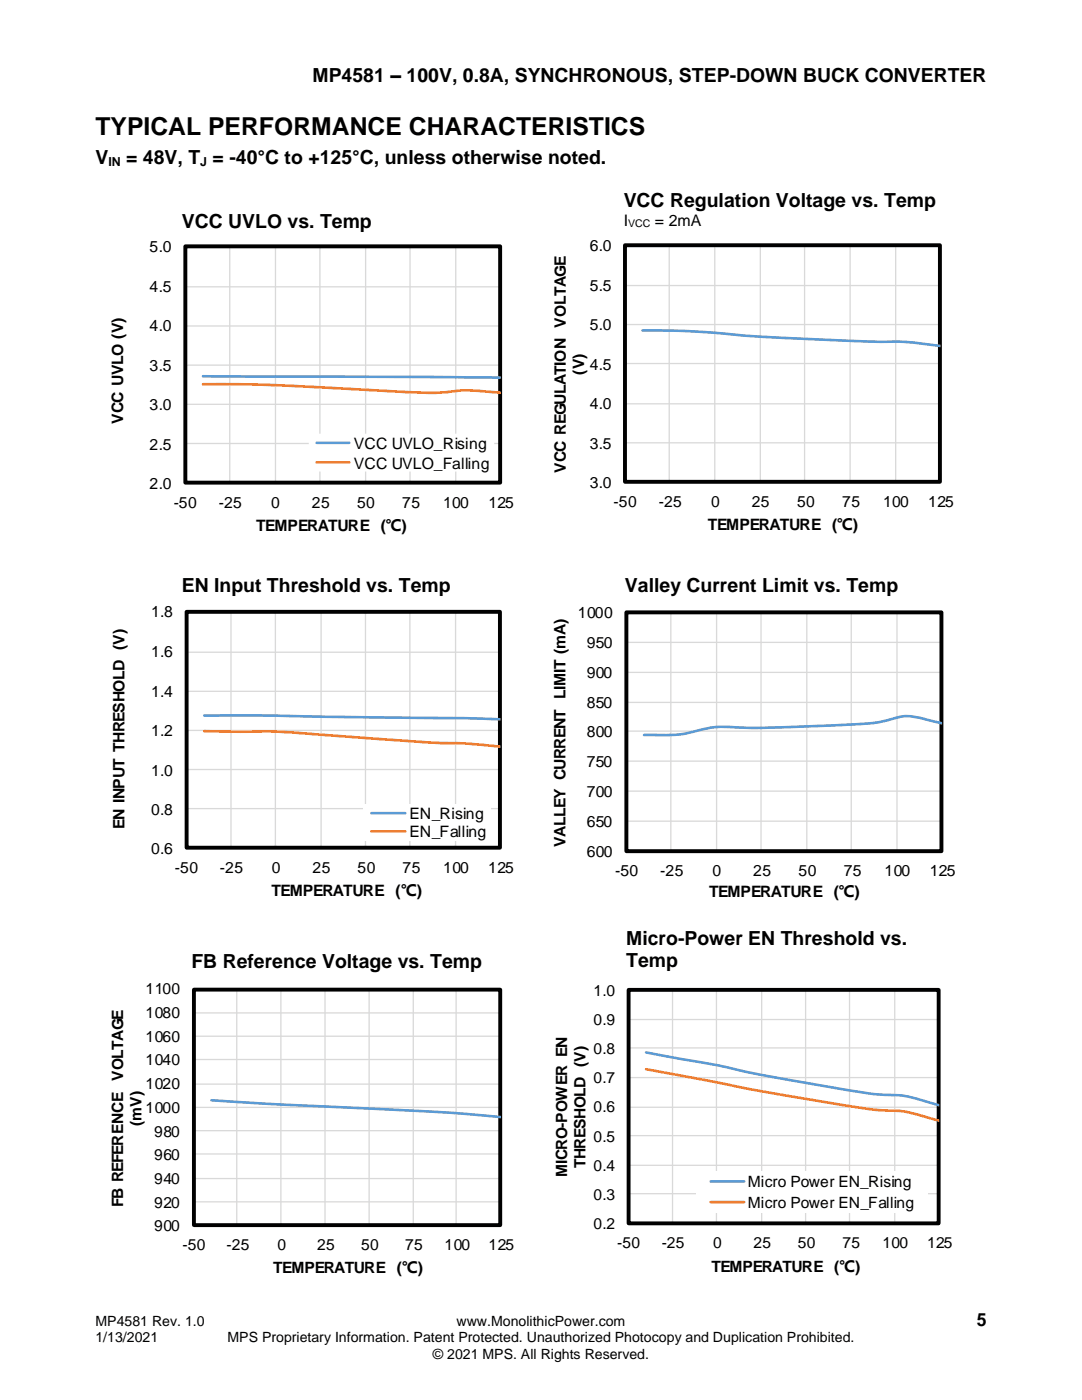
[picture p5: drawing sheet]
<svg xmlns="http://www.w3.org/2000/svg" width="216mm" height="279mm" viewBox="0 0 216 279" stroke-linecap="round" stroke-linejoin="round" font-family="sans-serif">
<defs><g id="words">
<text font-size="4.9" x="19" y="27">TYPICAL PERFORMANCE CHARACTERISTICS</text>
<g font-size="3.9">
<text x="62.4" y="16.3">MP4581 – 100V, 0.8A, SYNCHRONOUS, STEP-DOWN BUCK CONVERTER</text>
<text x="19" y="32.7">V</text>
<text x="25.2" y="32.7">= 48V, T = -40°C to +125°C, unless otherwise noted.</text>
<text x="124.5" y="41.4">VCC Regulation Voltage vs. Temp</text>
<text x="36.3" y="45.5">VCC UVLO vs. Temp</text>
<text x="36.3" y="118.1">EN Input Threshold vs. Temp</text>
<text x="124.7" y="118.1">Valley Current Limit vs. Temp</text>
<text x="125" y="188.6">Micro-Power EN Threshold vs.</text>
<text x="38.2" y="193.3">FB Reference Voltage vs. Temp</text>
<text x="125" y="193">Temp</text>
</g>
<text font-size="3.5" x="194.9" y="264.5">5</text>
<g font-size="3.2">
<text x="124.5" y="45.2">I</text>
<text x="130.7" y="45.2">= 2mA</text>
</g>
<g font-size="3.1">
<text x="29.9" y="50.3">5.0</text>
<text x="117.7" y="50.1">6.0</text>
<text x="29.9" y="58.2">4.5</text>
<text x="117.7" y="58">5.5</text>
<text x="117.7" y="65.9">5.0</text>
<text x="29.9" y="66.1">4.0</text>
<text x="29.9" y="74">3.5</text>
<text x="116.6" y="74.8" transform="rotate(-90 116.6 74.8)">(V)</text>
<text x="117.7" y="73.8">4.5</text>
<text x="29.9" y="81.9">3.0</text>
<text x="117.7" y="81.7">4.0</text>
<text x="24.6" y="84.6" transform="rotate(-90 24.6 84.6)">VCC UVLO (V)</text>
<text x="29.9" y="89.8">2.5</text>
<text x="70.6" y="89.7">VCC UVLO_Rising</text>
<text x="117.7" y="89.6">3.5</text>
<text x="70.6" y="93.5">VCC UVLO_Falling</text>
<text x="112.9" y="94.3" transform="rotate(-90 112.9 94.3)">VCC REGULATION VOLTAGE</text>
<text x="29.9" y="97.7">2.0</text>
<text x="34.7" y="101.4">-50</text>
<text x="43.7" y="101.4">-25</text>
<text x="54.1" y="101.4">0</text>
<text x="62.2" y="101.4">25</text>
<text x="71.3" y="101.4">50</text>
<text x="80.3" y="101.4">75</text>
<text x="88.4" y="101.4">100</text>
<text x="97.4" y="101.4">125</text>
<text x="117.7" y="97.5">3.0</text>
<text x="122.4" y="101.2">-50</text>
<text x="131.5" y="101.2">-25</text>
<text x="141.9" y="101.2">0</text>
<text x="150" y="101.2">25</text>
<text x="159" y="101.2">50</text>
<text x="168.1" y="101.2">75</text>
<text x="176.2" y="101.2">100</text>
<text x="185.2" y="101.2">125</text>
<text x="51.1" y="105.9">TEMPERATURE (℃)</text>
<text x="141.3" y="105.7">TEMPERATURE (℃)</text>
<text x="30.1" y="123.2">1.8</text>
<text x="115.3" y="123.3">1000</text>
<text x="30.1" y="131.1">1.6</text>
<text x="117.1" y="129.3">950</text>
<text x="117.1" y="135.2">900</text>
<text x="30.1" y="139">1.4</text>
<text x="117.1" y="141.2">850</text>
<text x="30.1" y="146.9">1.2</text>
<text x="117.1" y="147.2">800</text>
<text x="30.1" y="154.8">1.0</text>
<text x="117.1" y="153.1">750</text>
<text x="117.1" y="159.1">700</text>
<text x="24.9" y="165.5" transform="rotate(-90 24.9 165.5)">EN INPUT THRESHOLD (V)</text>
<text x="30.1" y="162.7">0.8</text>
<text x="81.7" y="163.4">EN_Rising</text>
<text x="81.7" y="167.1">EN_Falling</text>
<text x="117.1" y="165.1">650</text>
<text x="30.1" y="170.5">0.6</text>
<text x="112.8" y="169" transform="rotate(-90 112.8 169)">VALLEY CURRENT LIMIT (mA)</text>
<text x="117.1" y="171.1">600</text>
<text x="34.9" y="174.3">-50</text>
<text x="43.9" y="174.3">-25</text>
<text x="54.2" y="178.8">TEMPERATURE (℃)</text>
<text x="54.3" y="174.3">0</text>
<text x="62.4" y="174.3">25</text>
<text x="71.4" y="174.3">50</text>
<text x="80.3" y="174.3">75</text>
<text x="88.5" y="174.3">100</text>
<text x="97.4" y="174.3">125</text>
<text x="122.7" y="174.8">-50</text>
<text x="131.8" y="174.8">-25</text>
<text x="141.5" y="179">TEMPERATURE (℃)</text>
<text x="142.2" y="174.8">0</text>
<text x="150.3" y="174.8">25</text>
<text x="159.3" y="174.8">50</text>
<text x="168.4" y="174.8">75</text>
<text x="176.5" y="174.8">100</text>
<text x="185.5" y="174.8">125</text>
<text x="29.1" y="203.2">1080</text>
<text x="29.1" y="198.4">1100</text>
<text x="118.4" y="198.7">1.0</text>
<text x="29.1" y="207.9">1060</text>
<text x="118.4" y="204.5">0.9</text>
<text x="29.1" y="212.6">1040</text>
<text x="118.4" y="210.3">0.8</text>
<text x="29.1" y="217.4">1020</text>
<text x="118.4" y="216.2">0.7</text>
<text x="28.2" y="224.7" transform="rotate(-90 28.2 224.7)">(mV)</text>
<text x="29.1" y="222.1">1000</text>
<text x="30.8" y="226.8">980</text>
<text x="118.4" y="227.9">0.5</text>
<text x="118.4" y="222">0.6</text>
<text x="30.8" y="231.6">960</text>
<text x="116.8" y="233.1" transform="rotate(-90 116.8 233.1)">THRESHOLD (V)</text>
<text x="118.4" y="233.7">0.4</text>
<text x="30.8" y="236.3">940</text>
<text x="113.2" y="234.9" transform="rotate(-90 113.2 234.9)">MICRO-POWER EN</text>
<text x="118.4" y="239.5">0.3</text>
<text x="149.3" y="237">Micro Power EN_Rising</text>
<text x="24.6" y="240.8" transform="rotate(-90 24.6 240.8)">FB REFERENCE VOLTAGE</text>
<text x="30.8" y="245.8">900</text>
<text x="30.8" y="241">920</text>
<text x="118.4" y="245.4">0.2</text>
<text x="149.3" y="241.1">Micro Power EN_Falling</text>
<text x="36.4" y="249.5">-50</text>
<text x="45.2" y="249.5">-25</text>
<text x="55.4" y="249.5">0</text>
<text x="63.3" y="249.5">25</text>
<text x="72" y="249.5">50</text>
<text x="80.8" y="249.5">75</text>
<text x="88.7" y="249.5">100</text>
<text x="97.5" y="249.5">125</text>
<text x="123.2" y="249.1">-50</text>
<text x="132" y="249.1">-25</text>
<text x="142.3" y="249.1">0</text>
<text x="150.3" y="249.1">25</text>
<text x="159.2" y="249.1">50</text>
<text x="168.1" y="249.1">75</text>
<text x="176.1" y="249.1">100</text>
<text x="185" y="249.1">125</text>
<text x="54.5" y="254">TEMPERATURE (℃)</text>
<text x="141.9" y="253.9">TEMPERATURE (℃)</text>
</g>
<g font-size="2.8">
<text x="19" y="264.5">MP4581 Rev. 1.0</text>
<text x="19" y="267.9">1/13/2021</text>
<text x="45.4" y="267.9">MPS Proprietary Information. Patent Protected. Unauthorized Photocopy and Duplication Prohibited.</text>
<text x="91.1" y="264.5">www.MonolithicPower.com</text>
<text x="86.4" y="271.2">© 2021 MPS. All Rights Reserved.</text>
</g>
<g font-size="2.5">
<text x="21.6" y="33.1">IN</text>
<text x="40" y="33.1">J</text>
</g>
<text font-size="2.1" x="125.3" y="45.4">VCC</text>
</g></defs>
<path d="M37 49.2h62.8v47.1h-62.8M37 57.2h62.8M45.8 49.2v47.1M55 49.2v47.1M63.8 49.2v47.1M73 49.2v47.1M81.8 49.2v47.1M90.9 49.2v47.1M37 65.1h62.8M37 72.9h62.8M37 80.7h62.8M37 88.5h62.8" fill="none" stroke="#d9d9d9" stroke-width=".26"/>
<path d="M37 49.2h62.8v47.1h-62.8z" fill="none" stroke="#000" stroke-width=".78" stroke-linecap="butt"/>
<path d="M37 49.2v47.1h62.8" fill="none" stroke="#000" stroke-width=".26"/>
<path d="M40.5 75.1l59.4 .2" fill="none" stroke="#5b9bd5" stroke-width=".52"/>
<path d="M40.5 76.7l14.4 .2 23.5 1.2a57.9 57.9 0 0 0 12.5-.1 47.6 47.6 0 0 1 9 .4" fill="none" stroke="#ed7d31" stroke-width=".52"/>
<path d="M61.6 86.6h37v7.5h-37z" fill-rule="evenodd" fill="#fff"/>
<path d="M128.2 66h1.6a175.8 175.8 0 0 1 20.6 1.1l6.9 .4a433 433 0 0 0 24 .8l6.4 .7M63.2 88.4h6.5M40.8 142.8h13.4l38.5 .5 7.2 .3" fill="none" stroke="#5b9bd5" stroke-width=".52"/>
<path d="M63.2 92.3h6.5M40.8 145.9l5.5 .1a130.6 130.6 0 0 1 18.9 .7l4.5 .3a335.3 335.3 0 0 0 24.6 1.5l5.6 .5" fill="none" stroke="#ed7d31" stroke-width=".52"/>
<g fill="none" stroke="#d9d9d9" stroke-width=".26">
<path d="M124.7 48.9h62.9v47.3h-62.9M124.7 57h62.9M133.5 48.9v47.3M142.6 48.9v47.3M151.7 48.9v47.3M160.5 48.9v47.3M169.6 48.9v47.3M178.7 48.9v47.3M124.7 64.8h62.9M124.7 72.6h62.9M124.7 80.6h62.9M124.7 88.4h62.9"/>
<path d="M37.2 122.1h62.6v47.1h-62.6M37.2 130.2h62.6M37.2 138h62.6M46.1 122.1v47.1M55 122.1v47.1M64.1 122.1v47.1M72.9 122.1v47.1M81.8 122.1v47.1M90.9 122.1v47.1M37.2 145.8h62.6M37.2 153.6h62.6M37.2 161.4h62.6"/>
</g>
<path d="M124.7 48.9h62.8v47.3h-62.8zM37.2 122.1h62.6v47.1h-62.6z" fill="none" stroke="#000" stroke-width=".78" stroke-linecap="butt"/>
<path d="M124.7 48.9v47.3h62.9M37.2 122.1v47.1h62.6" fill="none" stroke="#000" stroke-width=".26"/>
<path d="M72.5 160.5h25.6v7.2h-25.6z" fill-rule="evenodd" fill="#fff"/>
<path d="M188 144.4l-.8-.2a24.5 24.5 0 0 0-7-1.2l-.7 .1a30.5 30.5 0 0 1-9.8 1.5 238.5 238.5 0 0 1-25.4 .4 33.1 33.1 0 0 0-7.8 1.4l-2.4 .3h-5.6M74.1 162.3h6.8M42.2 219.6l13 .8 32 1.5 12.7 1M128.9 210l6.3 1.2a158.5 158.5 0 0 1 15.5 3.1l17.1 3a66.3 66.3 0 0 0 12.5 1.4l2.4 .5 4.7 1.4" fill="none" stroke="#5b9bd5" stroke-width=".52"/>
<path d="M74.1 165.9h6.8M128.9 213.4l21.8 4.2 17.1 2.9a71.4 71.4 0 0 0 12.5 1.3l7.1 1.9" fill="none" stroke="#ed7d31" stroke-width=".52"/>
<g fill="none" stroke="#d9d9d9" stroke-width=".26">
<path d="M125 122.2h62.9v47.7h-62.9M125 128.2h62.9M125 134.2h62.9M133.9 122.2v47.7M143 122.2v47.7M151.9 122.2v47.7M161 122.2v47.7M169.9 122.2v47.7M179 122.2v47.7M125 140.2h62.9M125 145.9h62.9M125 151.9h62.9"/>
<path d="M125 157.9h62.9M125 163.9h62.9M38.7 197.5h61.1v47h-61.1M47.2 197.5v47M56 197.5v47M64.9 197.5v47M73.7 197.5v47M82.5 197.5v47M91 197.5v47M125.4 197.5h61.9v46.6h-61.9M134.2 197.5v46.6M143 197.5v46.6"/>
<path d="M152 197.5v46.6M160.7 197.5v46.6M169.5 197.5v46.6M178.5 197.5v46.6M38.7 202.2h61.1M38.7 206.8h61.1M38.7 211.4h61.1M38.7 216.4h61.1M125.4 203.5h61.9M125.4 209.1h61.9M125.4 215.1h61.9M38.7 221h61.1"/>
<path d="M38.7 225.7h61.1M38.7 230.3h61.1M38.7 235.2h61.1M38.7 239.9h61.1M125.4 221h61.9M125.4 226.6h61.9M125.4 232.6h61.9M125.4 238.2h61.9"/>
</g>
<path d="M125 122.2h62.9v47.7h-62.9zM38.7 197.5h61.1v47h-61.1z" fill="none" stroke="#000" stroke-width=".78" stroke-linecap="butt"/>
<path d="M125 122.2v47.7h62.9M38.7 197.5v47h61.1M125.4 197.5v46.6h61.9" fill="none" stroke="#000" stroke-width=".26"/>
<path d="M125.4 197.5h61.9v46.6h-61.9z" fill="none" stroke="#000" stroke-width=".77" stroke-linecap="butt"/>
<path d="M139 233.7h46.1v8.3h-46.1z" fill-rule="evenodd" fill="#fff"/>
<path d="M141.8 235.8h6.7" fill="none" stroke="#5b9bd5" stroke-width=".52"/>
<path d="M141.8 239.9h6.7" fill="none" stroke="#ed7d31" stroke-width=".52"/>
<use href="#words"/>
</svg>
